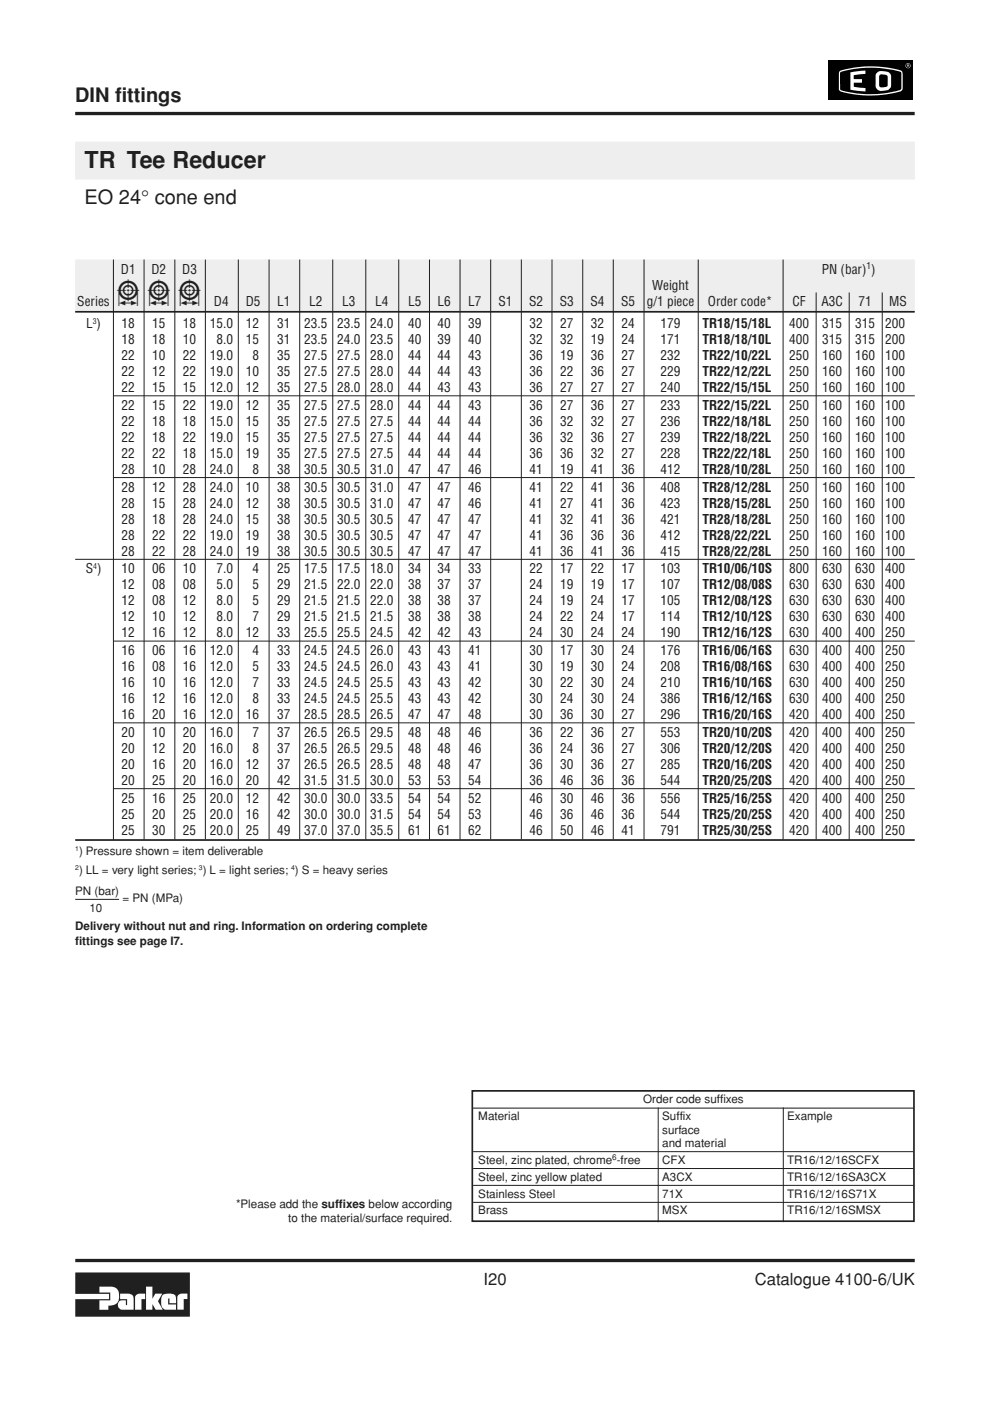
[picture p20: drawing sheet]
<svg xmlns="http://www.w3.org/2000/svg" width="210mm" height="297mm" viewBox="0 0 210 297" stroke-linecap="round" stroke-linejoin="round" font-family="sans-serif">
<defs><g id="words">
<text font-size="7.1" fill="#231f20" x="24.8" y="64.8">5 5 5</text>
<text font-size="4.9" fill="#231f20" x="17.9" y="35.6">TR Tee Reducer</text>
<g font-size="4.2" fill="#231f20">
<text x="15.9" y="21.6">DIN fittings</text>
<text x="17.9" y="43.3">EO 24° cone end</text>
</g>
<g font-size="3.5" fill="#231f20">
<text x="102.5" y="272.4">I20</text>
<text x="160" y="272.4">Catalogue 4100-6/UK</text>
</g>
<g font-size="2.8" fill="#231f20">
<text x="25.6" y="58">D1</text>
<text x="32.1" y="58">D2</text>
<text x="38.6" y="58">D3</text>
<text x="174.2" y="58">PN (bar) )</text>
<text x="16.4" y="64.8">Series</text>
<text x="45.4" y="64.8">D4</text>
<text x="52.1" y="64.8">D5</text>
<text x="58.8" y="64.8">L1</text>
<text x="65.5" y="64.8">L2</text>
<text x="72.5" y="64.8">L3</text>
<text x="79.5" y="64.8">L4</text>
<text x="86.5" y="64.8">L5</text>
<text x="92.8" y="64.8">L6</text>
<text x="99.3" y="64.8">L7</text>
<text x="105.7" y="64.8">S1</text>
<text x="112.2" y="64.8">S2</text>
<text x="118.7" y="64.8">S3</text>
<text x="125.2" y="64.8">S4</text>
<text x="131.7" y="64.8">S5</text>
<text x="137.1" y="64.8">g/1 piece</text>
<text x="138.3" y="61.4">Weight</text>
<text x="150.1" y="64.8">Order code*</text>
<text x="168" y="64.8">CF</text>
<text x="174.2" y="64.8">A3C</text>
<text x="182" y="64.8">71</text>
<text x="188.6" y="64.8">MS</text>
<text x="18.2" y="69.5">L )</text>
<text x="25.8" y="69.5">18</text>
<text x="32.3" y="69.5">15</text>
<text x="38.8" y="69.5">18</text>
<text x="44.5" y="69.5">15.0</text>
<text x="52.1" y="69.5">12</text>
<text x="58.8" y="69.5">31</text>
<text x="64.5" y="69.5">23.5</text>
<text x="71.5" y="69.5">23.5</text>
<text x="78.5" y="69.5">24.0</text>
<text x="86.5" y="69.5">40</text>
<text x="92.8" y="69.5">40</text>
<text x="99.3" y="69.5">39</text>
<text x="112.3" y="69.5">32</text>
<text x="118.8" y="69.5">27</text>
<text x="125.3" y="69.5">32</text>
<text x="131.8" y="69.5">24</text>
<text x="140.1" y="69.5">179</text>
<text x="149" y="69.5">TR18/15/18L</text>
<text x="167.3" y="69.5">400</text>
<text x="174.3" y="69.5">315</text>
<text x="181.3" y="69.5">315</text>
<text x="187.7" y="69.5">200</text>
<text x="25.8" y="72.9">18</text>
<text x="25.8" y="76.3">22</text>
<text x="32.3" y="72.9">18</text>
<text x="32.3" y="76.3">10</text>
<text x="38.8" y="72.9">10</text>
<text x="38.8" y="76.3">22</text>
<text x="44.5" y="76.3">19.0</text>
<text x="45.9" y="72.9">8.0</text>
<text x="52.1" y="72.9">15</text>
<text x="53.5" y="76.3">8</text>
<text x="58.8" y="72.9">31</text>
<text x="58.8" y="76.3">35</text>
<text x="64.5" y="72.9">23.5</text>
<text x="64.5" y="76.3">27.5</text>
<text x="71.5" y="72.9">24.0</text>
<text x="71.5" y="76.3">27.5</text>
<text x="78.5" y="72.9">23.5</text>
<text x="78.5" y="76.3">28.0</text>
<text x="86.5" y="72.9">40</text>
<text x="86.5" y="76.3">44</text>
<text x="92.8" y="72.9">39</text>
<text x="92.8" y="76.3">44</text>
<text x="99.3" y="72.9">40</text>
<text x="99.3" y="76.3">43</text>
<text x="112.3" y="72.9">32</text>
<text x="112.3" y="76.3">36</text>
<text x="118.8" y="72.9">32</text>
<text x="118.8" y="76.3">19</text>
<text x="125.3" y="72.9">19</text>
<text x="125.3" y="76.3">36</text>
<text x="131.8" y="72.9">24</text>
<text x="131.8" y="76.3">27</text>
<text x="140.1" y="72.9">171</text>
<text x="140.1" y="76.3">232</text>
<text x="149" y="72.9">TR18/18/10L</text>
<text x="149" y="76.3">TR22/10/22L</text>
<text x="167.3" y="72.9">400</text>
<text x="167.3" y="76.3">250</text>
<text x="174.3" y="72.9">315</text>
<text x="174.3" y="76.3">160</text>
<text x="181.3" y="72.9">315</text>
<text x="181.3" y="76.3">160</text>
<text x="187.7" y="72.9">200</text>
<text x="187.7" y="76.3">100</text>
<text x="25.8" y="83.1">22</text>
<text x="25.8" y="79.7">22</text>
<text x="32.3" y="83.1">15</text>
<text x="32.3" y="79.7">12</text>
<text x="38.8" y="83.1">15</text>
<text x="38.8" y="79.7">22</text>
<text x="44.5" y="83.1">12.0</text>
<text x="44.5" y="79.7">19.0</text>
<text x="52.1" y="83.1">12</text>
<text x="52.1" y="79.7">10</text>
<text x="58.8" y="83.1">35</text>
<text x="58.8" y="79.7">35</text>
<text x="64.5" y="83.1">27.5</text>
<text x="64.5" y="79.7">27.5</text>
<text x="71.5" y="83.1">28.0</text>
<text x="71.5" y="79.7">27.5</text>
<text x="78.5" y="83.1">28.0</text>
<text x="78.5" y="79.7">28.0</text>
<text x="86.5" y="83.1">44</text>
<text x="86.5" y="79.7">44</text>
<text x="92.8" y="83.1">43</text>
<text x="92.8" y="79.7">44</text>
<text x="99.3" y="83.1">43</text>
<text x="99.3" y="79.7">43</text>
<text x="112.3" y="83.1">36</text>
<text x="112.3" y="79.7">36</text>
<text x="118.8" y="83.1">27</text>
<text x="118.8" y="79.7">22</text>
<text x="125.3" y="83.1">27</text>
<text x="125.3" y="79.7">36</text>
<text x="131.8" y="83.1">27</text>
<text x="131.8" y="79.7">27</text>
<text x="140.1" y="83.1">240</text>
<text x="140.1" y="79.7">229</text>
<text x="149" y="83.1">TR22/15/15L</text>
<text x="149" y="79.7">TR22/12/22L</text>
<text x="167.3" y="79.7">250</text>
<text x="167.3" y="83.1">250</text>
<text x="174.3" y="79.7">160</text>
<text x="174.3" y="83.1">160</text>
<text x="181.3" y="79.7">160</text>
<text x="181.3" y="83.1">160</text>
<text x="187.7" y="79.7">100</text>
<text x="187.7" y="83.1">100</text>
<text x="25.8" y="86.9">22</text>
<text x="32.3" y="86.9">15</text>
<text x="38.8" y="86.9">22</text>
<text x="44.5" y="86.9">19.0</text>
<text x="52.1" y="86.9">12</text>
<text x="58.8" y="86.9">35</text>
<text x="64.5" y="86.9">27.5</text>
<text x="71.5" y="86.9">27.5</text>
<text x="78.5" y="86.9">28.0</text>
<text x="86.5" y="86.9">44</text>
<text x="92.8" y="86.9">44</text>
<text x="99.3" y="86.9">43</text>
<text x="112.3" y="86.9">36</text>
<text x="118.8" y="86.9">27</text>
<text x="125.3" y="86.9">36</text>
<text x="131.8" y="86.9">27</text>
<text x="140.1" y="86.9">233</text>
<text x="149" y="86.9">TR22/15/22L</text>
<text x="167.3" y="86.9">250</text>
<text x="174.3" y="86.9">160</text>
<text x="181.3" y="86.9">160</text>
<text x="187.7" y="86.9">100</text>
<text x="25.8" y="90.3">22</text>
<text x="25.8" y="93.7">22</text>
<text x="32.3" y="90.3">18</text>
<text x="32.3" y="93.7">18</text>
<text x="38.8" y="90.3">18</text>
<text x="38.8" y="93.7">22</text>
<text x="44.5" y="90.3">15.0</text>
<text x="44.5" y="93.7">19.0</text>
<text x="52.1" y="90.3">15</text>
<text x="52.1" y="93.7">15</text>
<text x="58.8" y="90.3">35</text>
<text x="58.8" y="93.7">35</text>
<text x="64.5" y="90.3">27.5</text>
<text x="64.5" y="93.7">27.5</text>
<text x="71.5" y="90.3">27.5</text>
<text x="71.5" y="93.7">27.5</text>
<text x="78.5" y="90.3">27.5</text>
<text x="78.5" y="93.7">27.5</text>
<text x="86.5" y="90.3">44</text>
<text x="86.5" y="93.7">44</text>
<text x="92.8" y="90.3">44</text>
<text x="92.8" y="93.7">44</text>
<text x="99.3" y="90.3">44</text>
<text x="99.3" y="93.7">44</text>
<text x="112.3" y="90.3">36</text>
<text x="112.3" y="93.7">36</text>
<text x="118.8" y="90.3">32</text>
<text x="118.8" y="93.7">32</text>
<text x="125.3" y="90.3">32</text>
<text x="125.3" y="93.7">36</text>
<text x="131.8" y="90.3">27</text>
<text x="131.8" y="93.7">27</text>
<text x="140.1" y="90.3">236</text>
<text x="140.1" y="93.7">239</text>
<text x="149" y="90.3">TR22/18/18L</text>
<text x="149" y="93.7">TR22/18/22L</text>
<text x="167.3" y="90.3">250</text>
<text x="167.3" y="93.7">250</text>
<text x="174.3" y="90.3">160</text>
<text x="174.3" y="93.7">160</text>
<text x="181.3" y="90.3">160</text>
<text x="181.3" y="93.7">160</text>
<text x="187.7" y="90.3">100</text>
<text x="187.7" y="93.7">100</text>
<text x="25.8" y="100.4">28</text>
<text x="25.8" y="97">22</text>
<text x="32.3" y="100.4">10</text>
<text x="32.3" y="97">22</text>
<text x="38.8" y="100.4">28</text>
<text x="38.8" y="97">18</text>
<text x="44.5" y="100.4">24.0</text>
<text x="44.5" y="97">15.0</text>
<text x="52.1" y="97">19</text>
<text x="53.5" y="100.4">8</text>
<text x="58.8" y="100.4">38</text>
<text x="58.8" y="97">35</text>
<text x="64.5" y="100.4">30.5</text>
<text x="64.5" y="97">27.5</text>
<text x="71.5" y="100.4">30.5</text>
<text x="71.5" y="97">27.5</text>
<text x="78.5" y="100.4">31.0</text>
<text x="78.5" y="97">27.5</text>
<text x="86.5" y="100.4">47</text>
<text x="86.5" y="97">44</text>
<text x="92.8" y="100.4">47</text>
<text x="92.8" y="97">44</text>
<text x="99.3" y="100.4">46</text>
<text x="99.3" y="97">44</text>
<text x="112.3" y="100.4">41</text>
<text x="112.3" y="97">36</text>
<text x="118.8" y="100.4">19</text>
<text x="118.8" y="97">36</text>
<text x="125.3" y="100.4">41</text>
<text x="125.3" y="97">32</text>
<text x="131.8" y="100.4">36</text>
<text x="131.8" y="97">27</text>
<text x="140.1" y="100.4">412</text>
<text x="140.1" y="97">228</text>
<text x="149" y="100.4">TR28/10/28L</text>
<text x="149" y="97">TR22/22/18L</text>
<text x="167.3" y="97">250</text>
<text x="167.3" y="100.4">250</text>
<text x="174.3" y="97">160</text>
<text x="174.3" y="100.4">160</text>
<text x="181.3" y="97">160</text>
<text x="181.3" y="100.4">160</text>
<text x="187.7" y="97">100</text>
<text x="187.7" y="100.4">100</text>
<text x="25.8" y="104.2">28</text>
<text x="25.8" y="107.6">28</text>
<text x="32.3" y="104.2">12</text>
<text x="32.3" y="107.6">15</text>
<text x="38.8" y="104.2">28</text>
<text x="38.8" y="107.6">28</text>
<text x="44.5" y="104.2">24.0</text>
<text x="44.5" y="107.6">24.0</text>
<text x="52.1" y="104.2">10</text>
<text x="52.1" y="107.6">12</text>
<text x="58.8" y="104.2">38</text>
<text x="58.8" y="107.6">38</text>
<text x="64.5" y="104.2">30.5</text>
<text x="64.5" y="107.6">30.5</text>
<text x="71.5" y="104.2">30.5</text>
<text x="71.5" y="107.6">30.5</text>
<text x="78.5" y="104.2">31.0</text>
<text x="78.5" y="107.6">31.0</text>
<text x="86.5" y="104.2">47</text>
<text x="86.5" y="107.6">47</text>
<text x="92.8" y="104.2">47</text>
<text x="92.8" y="107.6">47</text>
<text x="99.3" y="104.2">46</text>
<text x="99.3" y="107.6">46</text>
<text x="112.3" y="104.2">41</text>
<text x="112.3" y="107.6">41</text>
<text x="118.8" y="104.2">22</text>
<text x="118.8" y="107.6">27</text>
<text x="125.3" y="104.2">41</text>
<text x="125.3" y="107.6">41</text>
<text x="131.8" y="104.2">36</text>
<text x="131.8" y="107.6">36</text>
<text x="140.1" y="104.2">408</text>
<text x="140.1" y="107.6">423</text>
<text x="149" y="104.2">TR28/12/28L</text>
<text x="149" y="107.6">TR28/15/28L</text>
<text x="167.3" y="104.2">250</text>
<text x="167.3" y="107.6">250</text>
<text x="174.3" y="104.2">160</text>
<text x="174.3" y="107.6">160</text>
<text x="181.3" y="104.2">160</text>
<text x="181.3" y="107.6">160</text>
<text x="187.7" y="104.2">100</text>
<text x="187.7" y="107.6">100</text>
<text x="25.8" y="111">28</text>
<text x="32.3" y="111">18</text>
<text x="38.8" y="111">28</text>
<text x="44.5" y="111">24.0</text>
<text x="52.1" y="111">15</text>
<text x="58.8" y="111">38</text>
<text x="64.5" y="111">30.5</text>
<text x="71.5" y="111">30.5</text>
<text x="78.5" y="111">30.5</text>
<text x="86.5" y="111">47</text>
<text x="92.8" y="111">47</text>
<text x="99.3" y="111">47</text>
<text x="112.3" y="111">41</text>
<text x="118.8" y="111">32</text>
<text x="125.3" y="111">41</text>
<text x="131.8" y="111">36</text>
<text x="140.1" y="111">421</text>
<text x="149" y="111">TR28/18/28L</text>
<text x="167.3" y="111">250</text>
<text x="174.3" y="111">160</text>
<text x="181.3" y="111">160</text>
<text x="187.7" y="111">100</text>
<text x="25.8" y="117.8">28</text>
<text x="25.8" y="114.4">28</text>
<text x="32.3" y="117.8">22</text>
<text x="32.3" y="114.4">22</text>
<text x="38.8" y="117.8">28</text>
<text x="38.8" y="114.4">22</text>
<text x="44.5" y="117.8">24.0</text>
<text x="44.5" y="114.4">19.0</text>
<text x="52.1" y="117.8">19</text>
<text x="52.1" y="114.4">19</text>
<text x="58.8" y="117.8">38</text>
<text x="58.8" y="114.4">38</text>
<text x="64.5" y="117.8">30.5</text>
<text x="64.5" y="114.4">30.5</text>
<text x="71.5" y="117.8">30.5</text>
<text x="71.5" y="114.4">30.5</text>
<text x="78.5" y="117.8">30.5</text>
<text x="78.5" y="114.4">30.5</text>
<text x="86.5" y="117.8">47</text>
<text x="86.5" y="114.4">47</text>
<text x="92.8" y="117.8">47</text>
<text x="92.8" y="114.4">47</text>
<text x="99.3" y="117.8">47</text>
<text x="99.3" y="114.4">47</text>
<text x="112.3" y="117.8">41</text>
<text x="112.3" y="114.4">41</text>
<text x="118.8" y="117.8">36</text>
<text x="118.8" y="114.4">36</text>
<text x="125.3" y="117.8">41</text>
<text x="125.3" y="114.4">36</text>
<text x="131.8" y="117.8">36</text>
<text x="131.8" y="114.4">36</text>
<text x="140.1" y="117.8">415</text>
<text x="140.1" y="114.4">412</text>
<text x="149" y="117.8">TR28/22/28L</text>
<text x="149" y="114.4">TR28/22/22L</text>
<text x="167.3" y="114.4">250</text>
<text x="167.3" y="117.8">250</text>
<text x="174.3" y="114.4">160</text>
<text x="174.3" y="117.8">160</text>
<text x="181.3" y="114.4">160</text>
<text x="181.3" y="117.8">160</text>
<text x="187.7" y="114.4">100</text>
<text x="187.7" y="117.8">100</text>
<text x="18.2" y="121.6">S )</text>
<text x="25.8" y="125">12</text>
<text x="25.8" y="121.6">10</text>
<text x="32.3" y="125">08</text>
<text x="32.3" y="121.6">06</text>
<text x="38.8" y="125">08</text>
<text x="38.8" y="121.6">10</text>
<text x="45.9" y="125">5.0</text>
<text x="45.9" y="121.6">7.0</text>
<text x="53.5" y="125">5</text>
<text x="53.5" y="121.6">4</text>
<text x="58.8" y="125">29</text>
<text x="58.8" y="121.6">25</text>
<text x="64.5" y="125">21.5</text>
<text x="64.5" y="121.6">17.5</text>
<text x="71.5" y="121.6">17.5</text>
<text x="71.5" y="125">22.0</text>
<text x="78.5" y="121.6">18.0</text>
<text x="78.5" y="125">22.0</text>
<text x="86.5" y="121.6">34</text>
<text x="86.5" y="125">38</text>
<text x="92.8" y="121.6">34</text>
<text x="92.8" y="125">37</text>
<text x="99.3" y="121.6">33</text>
<text x="99.3" y="125">37</text>
<text x="112.3" y="121.6">22</text>
<text x="112.3" y="125">24</text>
<text x="118.8" y="121.6">17</text>
<text x="118.8" y="125">19</text>
<text x="125.3" y="121.6">22</text>
<text x="125.3" y="125">19</text>
<text x="131.8" y="121.6">17</text>
<text x="131.8" y="125">17</text>
<text x="140.1" y="121.6">103</text>
<text x="140.1" y="125">107</text>
<text x="149" y="121.6">TR10/06/10S</text>
<text x="149" y="125">TR12/08/08S</text>
<text x="167.3" y="121.6">800</text>
<text x="167.3" y="125">630</text>
<text x="174.3" y="121.6">630</text>
<text x="174.3" y="125">630</text>
<text x="181.3" y="121.6">630</text>
<text x="181.3" y="125">630</text>
<text x="187.7" y="121.6">400</text>
<text x="187.7" y="125">400</text>
<text x="25.8" y="128.3">12</text>
<text x="25.8" y="131.7">12</text>
<text x="32.3" y="128.3">08</text>
<text x="32.3" y="131.7">10</text>
<text x="38.8" y="128.3">12</text>
<text x="38.8" y="131.7">12</text>
<text x="45.9" y="128.3">8.0</text>
<text x="45.9" y="131.7">8.0</text>
<text x="53.5" y="128.3">5</text>
<text x="53.5" y="131.7">7</text>
<text x="58.8" y="128.3">29</text>
<text x="58.8" y="131.7">29</text>
<text x="64.5" y="128.3">21.5</text>
<text x="64.5" y="131.7">21.5</text>
<text x="71.5" y="128.3">21.5</text>
<text x="71.5" y="131.7">21.5</text>
<text x="78.5" y="128.3">22.0</text>
<text x="78.5" y="131.7">21.5</text>
<text x="86.5" y="128.3">38</text>
<text x="86.5" y="131.7">38</text>
<text x="92.8" y="128.3">38</text>
<text x="92.8" y="131.7">38</text>
<text x="99.3" y="128.3">37</text>
<text x="99.3" y="131.7">38</text>
<text x="112.3" y="128.3">24</text>
<text x="112.3" y="131.7">24</text>
<text x="118.8" y="128.3">19</text>
<text x="118.8" y="131.7">22</text>
<text x="125.3" y="128.3">24</text>
<text x="125.3" y="131.7">24</text>
<text x="131.8" y="128.3">17</text>
<text x="131.8" y="131.7">17</text>
<text x="140.1" y="128.3">105</text>
<text x="140.1" y="131.7">114</text>
<text x="149" y="128.3">TR12/08/12S</text>
<text x="149" y="131.7">TR12/10/12S</text>
<text x="167.3" y="128.3">630</text>
<text x="167.3" y="131.7">630</text>
<text x="174.3" y="128.3">630</text>
<text x="174.3" y="131.7">630</text>
<text x="181.3" y="128.3">630</text>
<text x="181.3" y="131.7">630</text>
<text x="187.7" y="128.3">400</text>
<text x="187.7" y="131.7">400</text>
<text x="25.8" y="135.1">12</text>
<text x="32.3" y="135.1">16</text>
<text x="38.8" y="135.1">12</text>
<text x="45.9" y="135.1">8.0</text>
<text x="52.1" y="135.1">12</text>
<text x="58.8" y="135.1">33</text>
<text x="64.5" y="135.1">25.5</text>
<text x="71.5" y="135.1">25.5</text>
<text x="78.5" y="135.1">24.5</text>
<text x="86.5" y="135.1">42</text>
<text x="92.8" y="135.1">42</text>
<text x="99.3" y="135.1">43</text>
<text x="112.3" y="135.1">24</text>
<text x="118.8" y="135.1">30</text>
<text x="125.3" y="135.1">24</text>
<text x="131.8" y="135.1">24</text>
<text x="140.1" y="135.1">190</text>
<text x="149" y="135.1">TR12/16/12S</text>
<text x="167.3" y="135.1">630</text>
<text x="174.3" y="135.1">400</text>
<text x="181.3" y="135.1">400</text>
<text x="187.7" y="135.1">250</text>
<text x="25.8" y="138.9">16</text>
<text x="25.8" y="142.3">16</text>
<text x="32.3" y="138.9">06</text>
<text x="32.3" y="142.3">08</text>
<text x="38.8" y="138.9">16</text>
<text x="38.8" y="142.3">16</text>
<text x="44.5" y="138.9">12.0</text>
<text x="44.5" y="142.3">12.0</text>
<text x="53.5" y="138.9">4</text>
<text x="53.5" y="142.3">5</text>
<text x="58.8" y="138.9">33</text>
<text x="58.8" y="142.3">33</text>
<text x="64.5" y="138.9">24.5</text>
<text x="64.5" y="142.3">24.5</text>
<text x="71.5" y="138.9">24.5</text>
<text x="71.5" y="142.3">24.5</text>
<text x="78.5" y="138.9">26.0</text>
<text x="78.5" y="142.3">26.0</text>
<text x="86.5" y="138.9">43</text>
<text x="86.5" y="142.3">43</text>
<text x="92.8" y="138.9">43</text>
<text x="92.8" y="142.3">43</text>
<text x="99.3" y="138.9">41</text>
<text x="99.3" y="142.3">41</text>
<text x="112.3" y="138.9">30</text>
<text x="112.3" y="142.3">30</text>
<text x="118.8" y="138.9">17</text>
<text x="118.8" y="142.3">19</text>
<text x="125.3" y="138.9">30</text>
<text x="125.3" y="142.3">30</text>
<text x="131.8" y="138.9">24</text>
<text x="131.8" y="142.3">24</text>
<text x="140.1" y="138.9">176</text>
<text x="140.1" y="142.3">208</text>
<text x="149" y="138.9">TR16/06/16S</text>
<text x="149" y="142.3">TR16/08/16S</text>
<text x="167.3" y="138.9">630</text>
<text x="167.3" y="142.3">630</text>
<text x="174.3" y="138.9">400</text>
<text x="174.3" y="142.3">400</text>
<text x="181.3" y="138.9">400</text>
<text x="181.3" y="142.3">400</text>
<text x="187.7" y="138.9">250</text>
<text x="187.7" y="142.3">250</text>
<text x="25.8" y="145.7">16</text>
<text x="25.8" y="149.1">16</text>
<text x="32.3" y="145.7">10</text>
<text x="32.3" y="149.1">12</text>
<text x="38.8" y="145.7">16</text>
<text x="38.8" y="149.1">16</text>
<text x="44.5" y="145.7">12.0</text>
<text x="44.5" y="149.1">12.0</text>
<text x="53.5" y="145.7">7</text>
<text x="53.5" y="149.1">8</text>
<text x="58.8" y="145.7">33</text>
<text x="58.8" y="149.1">33</text>
<text x="64.5" y="145.7">24.5</text>
<text x="64.5" y="149.1">24.5</text>
<text x="71.5" y="145.7">24.5</text>
<text x="71.5" y="149.1">24.5</text>
<text x="78.5" y="145.7">25.5</text>
<text x="78.5" y="149.1">25.5</text>
<text x="86.5" y="145.7">43</text>
<text x="86.5" y="149.1">43</text>
<text x="92.8" y="145.7">43</text>
<text x="92.8" y="149.1">43</text>
<text x="99.3" y="145.7">42</text>
<text x="99.3" y="149.1">42</text>
<text x="112.3" y="145.7">30</text>
<text x="112.3" y="149.1">30</text>
<text x="118.8" y="145.7">22</text>
<text x="118.8" y="149.1">24</text>
<text x="125.3" y="145.7">30</text>
<text x="125.3" y="149.1">30</text>
<text x="131.8" y="145.7">24</text>
<text x="131.8" y="149.1">24</text>
<text x="140.1" y="145.7">210</text>
<text x="140.1" y="149.1">386</text>
<text x="149" y="145.7">TR16/10/16S</text>
<text x="149" y="149.1">TR16/12/16S</text>
<text x="167.3" y="145.7">630</text>
<text x="167.3" y="149.1">630</text>
<text x="174.3" y="145.7">400</text>
<text x="174.3" y="149.1">400</text>
<text x="181.3" y="145.7">400</text>
<text x="181.3" y="149.1">400</text>
<text x="187.7" y="145.7">250</text>
<text x="187.7" y="149.1">250</text>
<text x="25.8" y="152.5">16</text>
<text x="32.3" y="152.5">20</text>
<text x="38.8" y="152.5">16</text>
<text x="44.5" y="152.5">12.0</text>
<text x="52.1" y="152.5">16</text>
<text x="58.8" y="152.5">37</text>
<text x="64.5" y="152.5">28.5</text>
<text x="71.5" y="152.5">28.5</text>
<text x="78.5" y="152.5">26.5</text>
<text x="86.5" y="152.5">47</text>
<text x="92.8" y="152.5">47</text>
<text x="99.3" y="152.5">48</text>
<text x="112.3" y="152.5">30</text>
<text x="118.8" y="152.5">36</text>
<text x="125.3" y="152.5">30</text>
<text x="131.8" y="152.5">27</text>
<text x="140.1" y="152.5">296</text>
<text x="149" y="152.5">TR16/20/16S</text>
<text x="167.3" y="152.5">420</text>
<text x="174.3" y="152.5">400</text>
<text x="181.3" y="152.5">400</text>
<text x="187.7" y="152.5">250</text>
<text x="25.8" y="156.2">20</text>
<text x="25.8" y="159.6">20</text>
<text x="32.3" y="156.2">10</text>
<text x="32.3" y="159.6">12</text>
<text x="38.8" y="156.2">20</text>
<text x="38.8" y="159.6">20</text>
<text x="44.5" y="156.2">16.0</text>
<text x="44.5" y="159.6">16.0</text>
<text x="53.5" y="156.2">7</text>
<text x="53.5" y="159.6">8</text>
<text x="58.8" y="156.2">37</text>
<text x="58.8" y="159.6">37</text>
<text x="64.5" y="156.2">26.5</text>
<text x="64.5" y="159.6">26.5</text>
<text x="71.5" y="156.2">26.5</text>
<text x="71.5" y="159.6">26.5</text>
<text x="78.5" y="156.2">29.5</text>
<text x="78.5" y="159.6">29.5</text>
<text x="86.5" y="156.2">48</text>
<text x="86.5" y="159.6">48</text>
<text x="92.8" y="156.2">48</text>
<text x="92.8" y="159.6">48</text>
<text x="99.3" y="156.2">46</text>
<text x="99.3" y="159.6">46</text>
<text x="112.3" y="156.2">36</text>
<text x="112.3" y="159.6">36</text>
<text x="118.8" y="156.2">22</text>
<text x="118.8" y="159.6">24</text>
<text x="125.3" y="156.2">36</text>
<text x="125.3" y="159.6">36</text>
<text x="131.8" y="156.2">27</text>
<text x="131.8" y="159.6">27</text>
<text x="140.1" y="156.2">553</text>
<text x="140.1" y="159.6">306</text>
<text x="149" y="156.2">TR20/10/20S</text>
<text x="149" y="159.6">TR20/12/20S</text>
<text x="167.3" y="156.2">420</text>
<text x="167.3" y="159.6">420</text>
<text x="174.3" y="156.2">400</text>
<text x="174.3" y="159.6">400</text>
<text x="181.3" y="156.2">400</text>
<text x="181.3" y="159.6">400</text>
<text x="187.7" y="156.2">250</text>
<text x="187.7" y="159.6">250</text>
<text x="25.8" y="166.4">20</text>
<text x="25.8" y="163">20</text>
<text x="32.3" y="166.4">25</text>
<text x="32.3" y="163">16</text>
<text x="38.8" y="166.4">20</text>
<text x="38.8" y="163">20</text>
<text x="44.5" y="166.4">16.0</text>
<text x="44.5" y="163">16.0</text>
<text x="52.1" y="166.4">20</text>
<text x="52.1" y="163">12</text>
<text x="58.8" y="166.4">42</text>
<text x="58.8" y="163">37</text>
<text x="64.5" y="166.4">31.5</text>
<text x="64.5" y="163">26.5</text>
<text x="71.5" y="166.4">31.5</text>
<text x="71.5" y="163">26.5</text>
<text x="78.5" y="166.4">30.0</text>
<text x="78.5" y="163">28.5</text>
<text x="86.5" y="166.4">53</text>
<text x="86.5" y="163">48</text>
<text x="92.8" y="166.4">53</text>
<text x="92.8" y="163">48</text>
<text x="99.3" y="166.4">54</text>
<text x="99.3" y="163">47</text>
<text x="112.3" y="166.4">36</text>
<text x="112.3" y="163">36</text>
<text x="118.8" y="166.4">46</text>
<text x="118.8" y="163">30</text>
<text x="125.3" y="166.4">36</text>
<text x="125.3" y="163">36</text>
<text x="131.8" y="166.4">36</text>
<text x="131.8" y="163">27</text>
<text x="140.1" y="166.4">544</text>
<text x="140.1" y="163">285</text>
<text x="149" y="166.4">TR20/25/20S</text>
<text x="149" y="163">TR20/16/20S</text>
<text x="167.3" y="163">420</text>
<text x="167.3" y="166.4">420</text>
<text x="174.3" y="163">400</text>
<text x="174.3" y="166.4">400</text>
<text x="181.3" y="163">400</text>
<text x="181.3" y="166.4">400</text>
<text x="187.7" y="163">250</text>
<text x="187.7" y="166.4">250</text>
<text x="25.8" y="170.2">25</text>
<text x="25.8" y="173.6">25</text>
<text x="32.3" y="170.2">16</text>
<text x="32.3" y="173.6">20</text>
<text x="38.8" y="170.2">25</text>
<text x="38.8" y="173.6">25</text>
<text x="44.5" y="170.2">20.0</text>
<text x="44.5" y="173.6">20.0</text>
<text x="52.1" y="170.2">12</text>
<text x="52.1" y="173.6">16</text>
<text x="58.8" y="170.2">42</text>
<text x="58.8" y="173.6">42</text>
<text x="64.5" y="170.2">30.0</text>
<text x="64.5" y="173.6">30.0</text>
<text x="71.5" y="170.2">30.0</text>
<text x="71.5" y="173.6">30.0</text>
<text x="78.5" y="170.2">33.5</text>
<text x="78.5" y="173.6">31.5</text>
<text x="86.5" y="170.2">54</text>
<text x="86.5" y="173.6">54</text>
<text x="92.8" y="170.2">54</text>
<text x="92.8" y="173.6">54</text>
<text x="99.3" y="170.2">52</text>
<text x="99.3" y="173.6">53</text>
<text x="112.3" y="170.2">46</text>
<text x="112.3" y="173.6">46</text>
<text x="118.8" y="170.2">30</text>
<text x="118.8" y="173.6">36</text>
<text x="125.3" y="170.2">46</text>
<text x="125.3" y="173.6">46</text>
<text x="131.8" y="170.2">36</text>
<text x="131.8" y="173.6">36</text>
<text x="140.1" y="170.2">556</text>
<text x="140.1" y="173.6">544</text>
<text x="149" y="170.2">TR25/16/25S</text>
<text x="149" y="173.6">TR25/20/25S</text>
<text x="167.3" y="170.2">420</text>
<text x="167.3" y="173.6">420</text>
<text x="174.3" y="170.2">400</text>
<text x="174.3" y="173.6">400</text>
<text x="181.3" y="170.2">400</text>
<text x="181.3" y="173.6">400</text>
<text x="187.7" y="170.2">250</text>
<text x="187.7" y="173.6">250</text>
<text x="25.8" y="177">25</text>
<text x="32.3" y="177">30</text>
<text x="38.8" y="177">25</text>
<text x="44.5" y="177">20.0</text>
<text x="52.1" y="177">25</text>
<text x="58.8" y="177">49</text>
<text x="64.5" y="177">37.0</text>
<text x="71.5" y="177">37.0</text>
<text x="78.5" y="177">35.5</text>
<text x="86.5" y="177">61</text>
<text x="92.8" y="177">61</text>
<text x="99.3" y="177">62</text>
<text x="112.3" y="177">46</text>
<text x="118.8" y="177">50</text>
<text x="125.3" y="177">46</text>
<text x="131.8" y="177">41</text>
<text x="140.1" y="177">791</text>
<text x="149" y="177">TR25/30/25S</text>
<text x="167.3" y="177">420</text>
<text x="174.3" y="177">400</text>
<text x="181.3" y="177">400</text>
<text x="187.7" y="177">250</text>
</g>
<g font-size="2.5" fill="#231f20">
<text x="16.8" y="181.3">) Pressure shown = item deliverable</text>
<text x="16.8" y="185.3">) LL = very light series; ) L = light series; ) S = heavy series</text>
<text x="15.9" y="189.8">PN (bar)</text>
<text x="26" y="191.3">= PN (MPa)</text>
<text x="15.9" y="197.3">Delivery without nut and ring. Information on ordering complete</text>
<text x="18.9" y="193.3">10</text>
<text x="15.9" y="200.3">fittings see page I7.</text>
<text x="136.4" y="233.9">Order code suffixes</text>
<text x="101.4" y="237.5">Material</text>
<text x="140.4" y="237.5">Suffix</text>
<text x="166.9" y="237.5">Example</text>
<text x="140.4" y="243.2">and material</text>
<text x="140.4" y="240.3">surface</text>
<text x="101.4" y="246.8">Steel, zinc plated, chrome -free</text>
<text x="101.4" y="250.3">Steel, zinc yellow plated</text>
<text x="140.4" y="250.3">A3CX</text>
<text x="140.4" y="246.8">CFX</text>
<text x="166.9" y="250.3">TR16/12/16SA3CX</text>
<text x="166.9" y="246.8">TR16/12/16SCFX</text>
<text x="50" y="256.1">*Please add the suffixes below according</text>
<text x="101.4" y="253.9">Stainless Steel</text>
<text x="101.4" y="257.5">Brass</text>
<text x="140.4" y="253.9">71X</text>
<text x="140.4" y="257.5">MSX</text>
<text x="166.9" y="253.9">TR16/12/16S71X</text>
<text x="166.9" y="257.5">TR16/12/16SMSX</text>
<text x="61.1" y="259.1">to the material/surface required.</text>
</g>
<text font-size="2" fill="#231f20" x="183.7" y="57.1">1</text>
<g font-size="1.7" fill="#231f20">
<text x="19.7" y="68.6">3</text>
<text x="19.7" y="120.6">4</text>
<text x="129.8" y="245.9">6</text>
</g>
<g font-size="1.4" fill="#231f20">
<text x="15.9" y="180.4">1</text>
<text x="15.9" y="184.4">2</text>
<text x="42.2" y="184.4">3</text>
<text x="61.7" y="184.4">4</text>
</g>
</g></defs>
<path d="M-.1 11.1h1.1" fill="none" stroke="#000" stroke-width=".21"/>
<path d="M0 9.6h3v3h-3z" fill="#fff"/>
<path d="M-.1 285.9h1.1" fill="none" stroke="#000" stroke-width=".21"/>
<g fill="#fff">
<path d="M0 284.5h4v3h-4z"/>
<path d="M0 288.5h5.9v7h-5.9z"/>
</g>
<path d="M175.7 12.9h17.9v8.3h-17.9z" fill="#000"/>
<circle cx="192.5" cy="13.9" r=".54" fill="#fff"/>
<circle cx="192.5" cy="13.9" r=".46" fill="#000"/>
<path d="M192.3 13.7l.5 .1v.4l-.4-.2-.1 .2z" fill="#fff"/>
<path d="M192.4 13.8l.3 .1h-.3z" fill="#000"/>
<path d="M178.1 15.1a21.9 21.9 0 0 1 13.1 0l.2 .7-.1 3.3a6.5 6.5 0 0 1-3.5 .9 20.9 20.9 0 0 1-9.8-.8l-.1-.3v-3.5z" fill="#fff"/>
<path d="M178.2 15.3a22 22 0 0 1 12.8 0l.1 .3-.1 3.3a19.8 19.8 0 0 1-8.9 .9h-.6a7.4 7.4 0 0 1-3.4-.9z" fill="#000"/>
<g fill="#fff">
<path d="M180.3 15.3l3.2-.3v.7l-2.5 .3v.8h1.8v.7h-1.8v.9l2.5 .3v.7l-3.2-.4z"/>
<path d="M185.9 15.5a2.43 2.43 0 0 1 2.9 .2l.1 .5-.1 2.4a2.34 2.34 0 0 1-2.9 .2l-.3-.5v-2.3z"/>
</g>
<path d="M186.5 15.9l.5-.1a1 1 0 0 1 1.2 .5v1.7a1.21 1.21 0 0 1-1.6 .4l-.2-.3z" fill="#000"/>
<path d="M16 269.8h24.3v9.4h-24.3v-3.8h7.1v-1.1h-7.1z" fill="#231f20"/>
<g fill="#fff">
<path d="M21.1 272.8h1.9a1.81 1.81 0 0 1 2.3 2.1 1.85 1.85 0 0 1-2.3 1.9v.9h-1.9v-2h2.3v-1.7h-2.3z"/>
<path d="M31 272.8h1.3v2.6l.6-1.1h1.5l-.9 1.6 1 1.8h-1.5l-.7-1.2v1.2h-1.3z"/>
<path d="M34.4 274.6a2.3 2.3 0 0 1 2.8 .2l.1 1.5h-1.4v-1h-.2v1.3h1.6v1.1l-2.5-.1a2.51 2.51 0 0 1-.4-3z"/>
<path d="M28.8 274.7l.8-.4h1.2v1.1h-.8v2.3h-1.4v-2.7z"/>
<path d="M25.5 274.3a3.5 3.5 0 0 1 2.7 .5l.1 2.9h-2.5a1.07 1.07 0 0 1-.7-1.4 1.07 1.07 0 0 1 1.4-.6h.2v1h.3v-1.3h-1.5z"/>
<path d="M37.7 274.7l.8-.4h1.2v1.1h-.7l-.1 2.3h-1.3v-2.7z"/>
</g>
<path d="M15.9 24.1h178M16 267.3h178" fill="none" stroke="#231f20" stroke-width=".7" stroke-linecap="butt"/>
<path d="M15.9 60.6h178.1" fill="none" stroke="#eeeeef" stroke-width="11.1" stroke-linecap="butt"/>
<path d="M15.9 66.1h178.1M15.9 178.1h178.1M100.1 231.3h93.7v27.6h-93.7z" fill="none" stroke="#231f20" stroke-width=".36"/>
<g fill="none" stroke="#231f20" stroke-width=".21">
<path d="M24 55v123M30.5 55v123M37.1 55v123M43.5 55v123M50.5 55v123M57 55v123M63.5 55v123M70.6 55v123M77.6 55v123M84.5 55v123M91.1 55v123M97.5 55v123"/>
<path d="M104 55v123M110.5 55v123M117 55v123M123.6 55v123M130 55v123M136.5 55v123M148 55v123M166 55v123M173 62v116M180 62v116M187.1 62v116M24 83.9h170"/>
<path d="M15.9 118.6h178.1M24 101.3h170M24 135.9h170M24 153.3h170M24 167.2h170M15.9 190.7h9.4M100.3 234.9h93.3M139.6 234.8v24.3M166.1 234.8v24.3M100.3 244.2h93.3M100.3 247.7h93.3M100.3 251.3h93.3"/>
<path d="M100.3 254.9h93.3"/>
</g>
<path d="M15.9 34.1h178.1" fill="none" stroke="#eeeeef" stroke-width="8" stroke-linecap="butt"/>
<use href="#words"/>
</svg>
